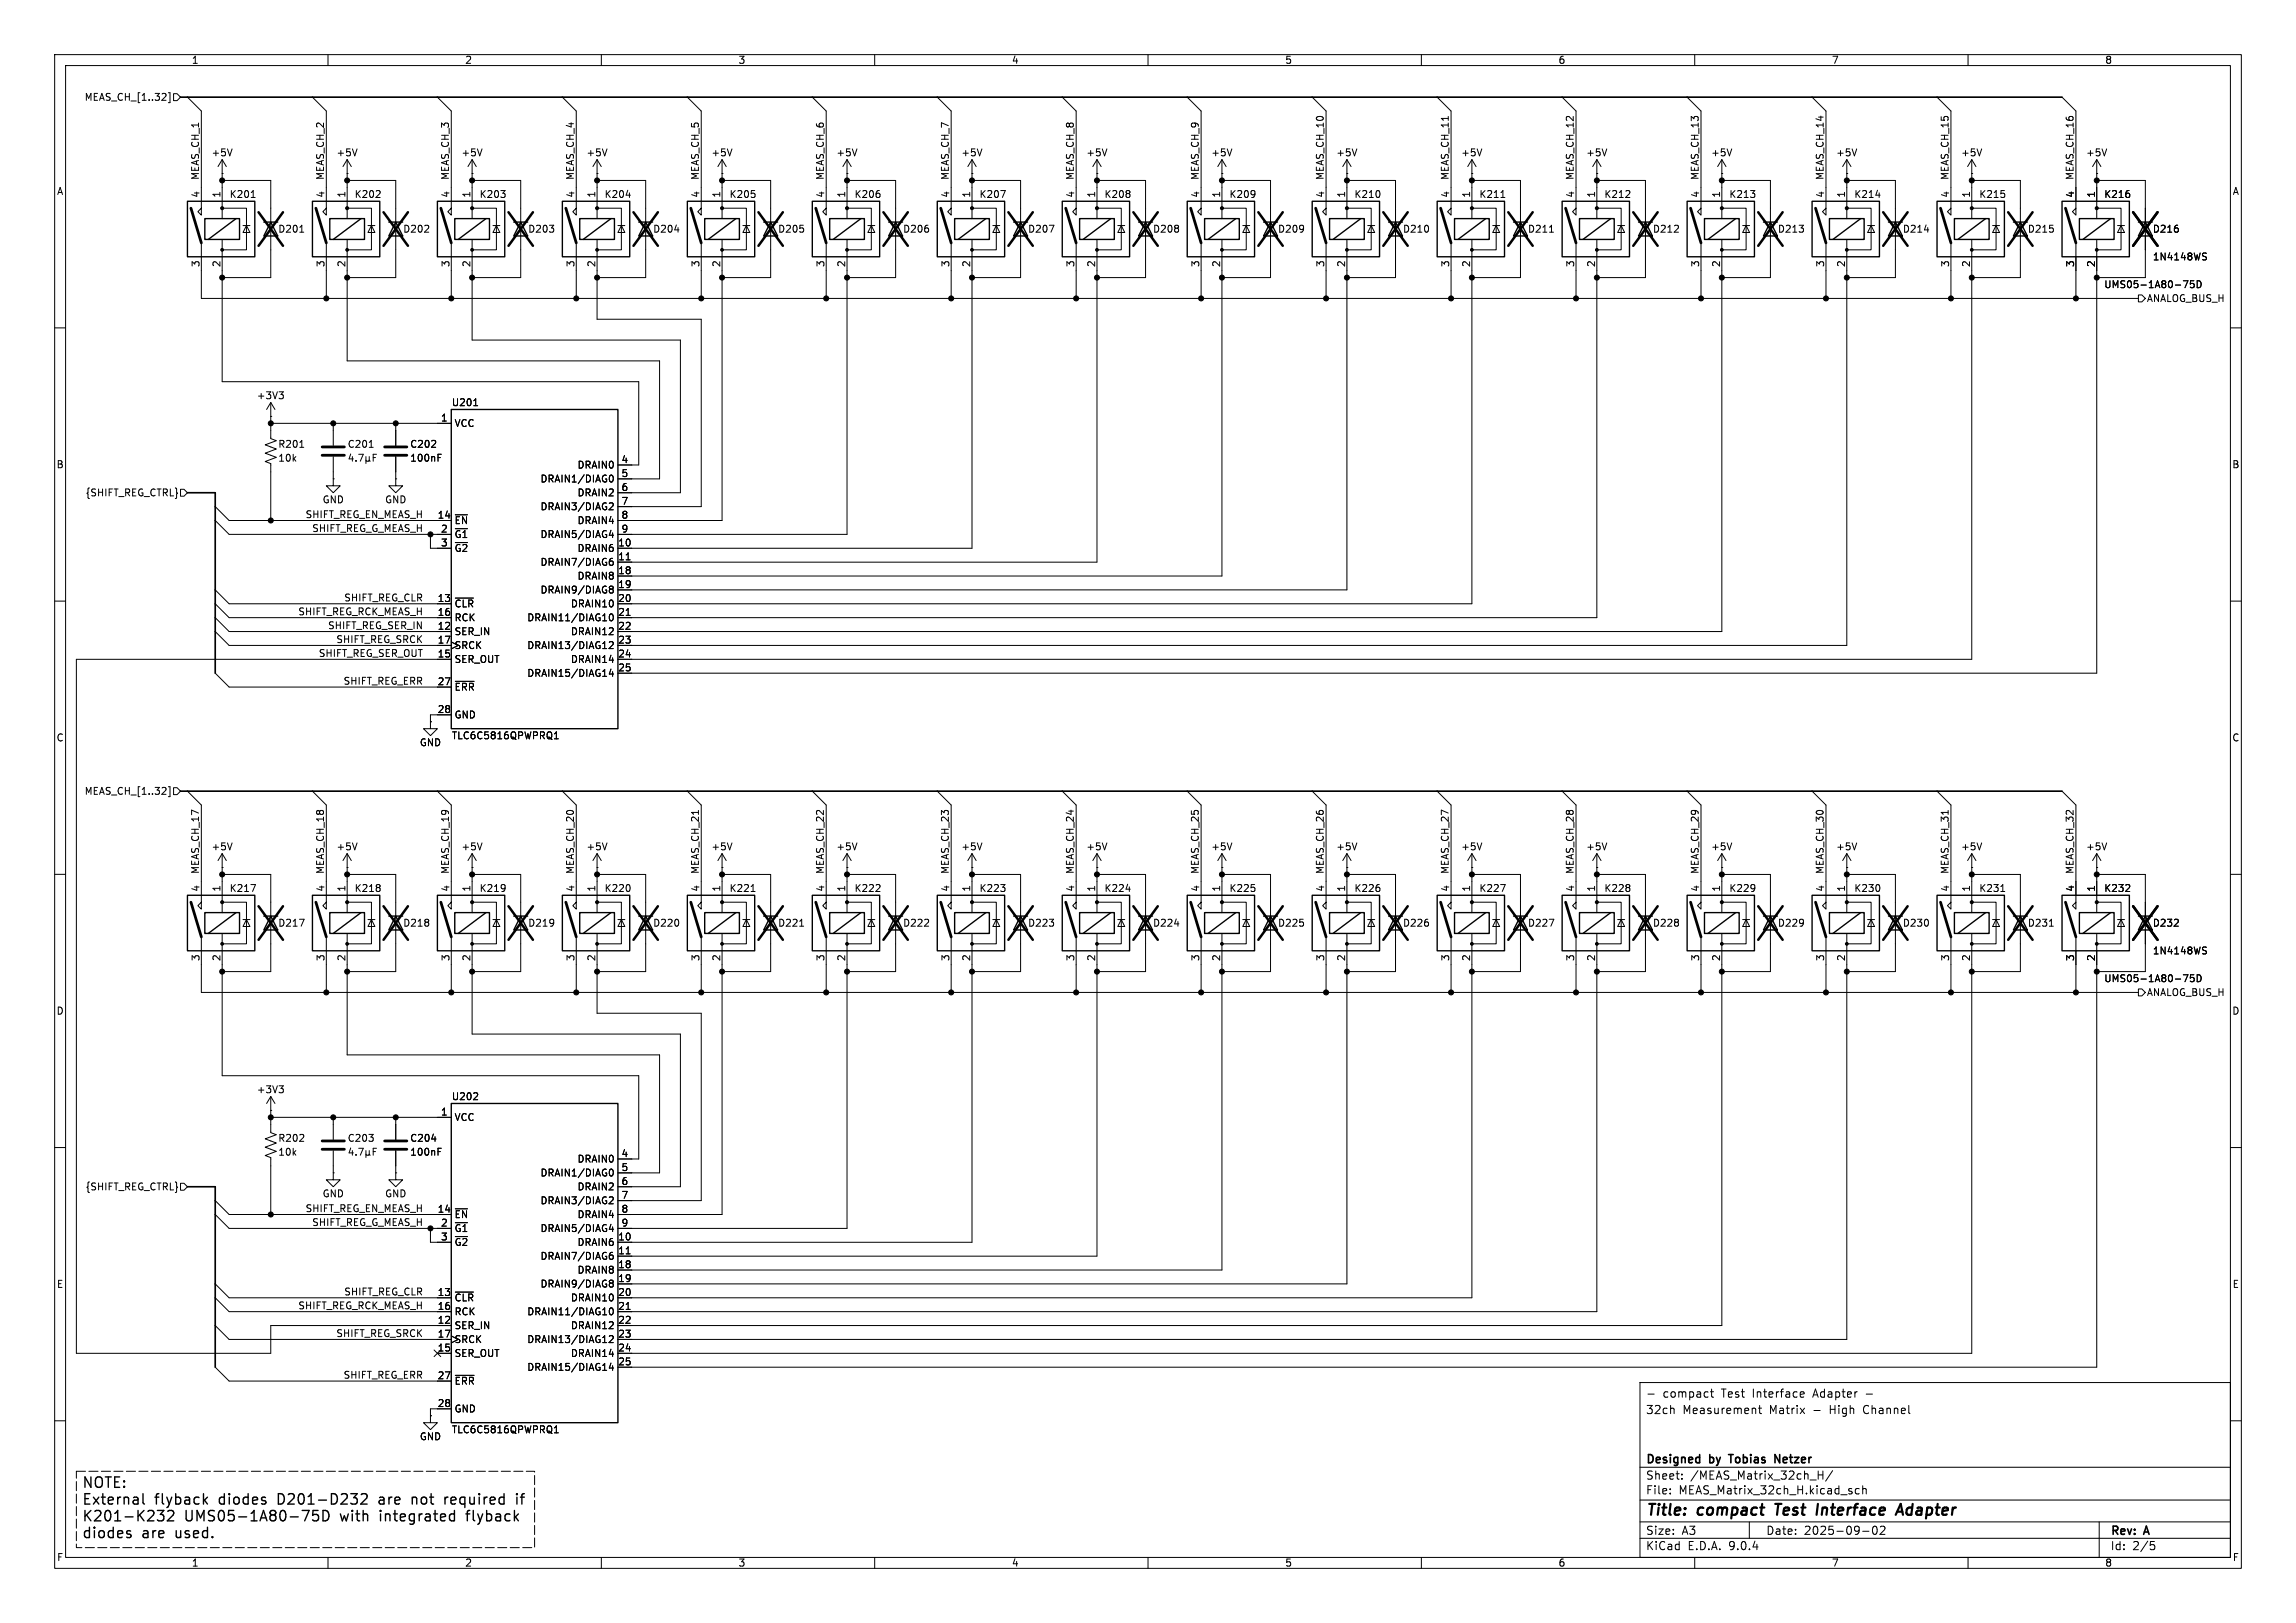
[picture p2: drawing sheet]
<svg xmlns="http://www.w3.org/2000/svg" width="420mm" height="297mm" viewBox="0 0 420 297" stroke-linecap="round" stroke-linejoin="round" font-family="sans-serif">
<defs><g id="words">
<g font-size="2.8">
<text x="301" y="277.9">Title:</text>
<text x="310.6" y="277.9">compact</text>
<text x="325.6" y="277.9">Test</text>
<text x="334" y="277.9">Interface</text>
<text x="349.5" y="277.9">Adapter</text>
</g>
<g font-size="2.7">
<text x="14.9" y="272.9">NOTE:</text>
<text x="14.9" y="275.9">External</text>
<text x="28.4" y="275.9">flyback</text>
<text x="40.4" y="275.9">diodes</text>
<text x="51.4" y="275.9">D201-D232</text>
<text x="70.3" y="275.9">are</text>
<text x="76.7" y="275.9">not</text>
<text x="83.1" y="275.9">required</text>
<text x="14.9" y="279">K201-K232</text>
<text x="33.8" y="279">UMS05-1A80-75D</text>
<text x="62.6" y="279">with</text>
<text x="70.1" y="279">integrated</text>
<text x="86.4" y="279">flyback</text>
<text x="14.9" y="282.1">diodes</text>
<text x="26" y="282.1">are</text>
<text x="32.4" y="282.1">used.</text>
</g>
<g font-size="2.1">
<text x="304.1" y="256">compact</text>
<text x="314.9" y="256">Test</text>
<text x="320.7" y="256">Interface</text>
<text x="332" y="256">Adapter</text>
<text x="341.7" y="256">-</text>
<text x="301" y="259">32ch</text>
<text x="307.8" y="259">Measurement</text>
<text x="323.7" y="259">Matrix</text>
<text x="335" y="259">High</text>
<text x="341.3" y="259">Channel</text>
<text x="301" y="268.2">Designed</text>
<text x="312.8" y="268.2">by</text>
<text x="317" y="268.2">Tobias</text>
<text x="325.9" y="268.2">Netzer</text>
<text x="301" y="273.7">File:</text>
<text x="301" y="271">Sheet:</text>
<text x="307.1" y="273.7">MEAS_Matrix_32ch_H.kicad_sch</text>
<text x="309.2" y="271">/MEAS_Matrix_32ch_H/</text>
<text x="301" y="281.1">Size:</text>
<text x="307.6" y="281.1">A3</text>
<text x="323" y="281.1">Date:</text>
<text x="330" y="281.1">2025-09-02</text>
<text x="386" y="281.3">Rev:</text>
<text x="392.4" y="281.3">A</text>
<text x="301" y="283.9">KiCad</text>
<text x="308.7" y="283.9">E.D.A.</text>
<text x="316.3" y="283.9">9.0.4</text>
<text x="386" y="283.9">Id:</text>
<text x="390.1" y="283.9">2/5</text>
</g>
<g font-size="1.8">
<text x="35" y="11.9">1</text>
<text x="85" y="11.9">2</text>
<text x="135" y="11.9">3</text>
<text x="185" y="11.9">4</text>
<text x="235" y="11.9">5</text>
<text x="285" y="11.9">6</text>
<text x="335" y="11.9">7</text>
<text x="385" y="11.9">8</text>
<text x="15.4" y="18.6">MEAS_CH_[1..32]</text>
<text x="38.6" y="28.8">+5V</text>
<text x="61.5" y="28.8">+5V</text>
<text x="84.3" y="28.8">+5V</text>
<text x="107.2" y="28.8">+5V</text>
<text x="130" y="28.8">+5V</text>
<text x="152.9" y="28.8">+5V</text>
<text x="175.8" y="28.8">+5V</text>
<text x="198.6" y="28.8">+5V</text>
<text x="221.5" y="28.8">+5V</text>
<text x="244.3" y="28.8">+5V</text>
<text x="267.2" y="28.8">+5V</text>
<text x="290.1" y="28.8">+5V</text>
<text x="312.9" y="28.8">+5V</text>
<text x="335.8" y="28.8">+5V</text>
<text x="358.6" y="28.8">+5V</text>
<text x="381.5" y="28.8">+5V</text>
<text x="10.3" y="35.9">A</text>
<text x="36.5" y="33" transform="rotate(-90 36.5 33)">MEAS_CH_1</text>
<text x="59.3" y="33" transform="rotate(-90 59.3 33)">MEAS_CH_2</text>
<text x="82.2" y="33" transform="rotate(-90 82.2 33)">MEAS_CH_3</text>
<text x="105.1" y="33" transform="rotate(-90 105.1 33)">MEAS_CH_4</text>
<text x="127.9" y="33" transform="rotate(-90 127.9 33)">MEAS_CH_5</text>
<text x="150.8" y="33" transform="rotate(-90 150.8 33)">MEAS_CH_6</text>
<text x="173.6" y="33" transform="rotate(-90 173.6 33)">MEAS_CH_7</text>
<text x="196.5" y="33" transform="rotate(-90 196.5 33)">MEAS_CH_8</text>
<text x="219.4" y="33" transform="rotate(-90 219.4 33)">MEAS_CH_9</text>
<text x="242.2" y="33" transform="rotate(-90 242.2 33)">MEAS_CH_10</text>
<text x="265.1" y="33" transform="rotate(-90 265.1 33)">MEAS_CH_11</text>
<text x="287.9" y="33" transform="rotate(-90 287.9 33)">MEAS_CH_12</text>
<text x="310.8" y="33" transform="rotate(-90 310.8 33)">MEAS_CH_13</text>
<text x="333.7" y="33" transform="rotate(-90 333.7 33)">MEAS_CH_14</text>
<text x="356.5" y="33" transform="rotate(-90 356.5 33)">MEAS_CH_15</text>
<text x="379.4" y="33" transform="rotate(-90 379.4 33)">MEAS_CH_16</text>
<text x="408.3" y="35.9">A</text>
<text x="36.6" y="36.3" transform="rotate(-90 36.6 36.3)">4</text>
<text x="40.4" y="36.3" transform="rotate(-90 40.4 36.3)">1</text>
<text x="41.9" y="36.4">K201</text>
<text x="59.4" y="36.3" transform="rotate(-90 59.4 36.3)">4</text>
<text x="63.2" y="36.3" transform="rotate(-90 63.2 36.3)">1</text>
<text x="64.8" y="36.4">K202</text>
<text x="82.3" y="36.3" transform="rotate(-90 82.3 36.3)">4</text>
<text x="86.1" y="36.3" transform="rotate(-90 86.1 36.3)">1</text>
<text x="87.6" y="36.4">K203</text>
<text x="105.2" y="36.3" transform="rotate(-90 105.2 36.3)">4</text>
<text x="109" y="36.3" transform="rotate(-90 109 36.3)">1</text>
<text x="110.5" y="36.4">K204</text>
<text x="128" y="36.3" transform="rotate(-90 128 36.3)">4</text>
<text x="131.8" y="36.3" transform="rotate(-90 131.8 36.3)">1</text>
<text x="133.4" y="36.4">K205</text>
<text x="150.9" y="36.3" transform="rotate(-90 150.9 36.3)">4</text>
<text x="154.7" y="36.3" transform="rotate(-90 154.7 36.3)">1</text>
<text x="156.2" y="36.4">K206</text>
<text x="173.7" y="36.3" transform="rotate(-90 173.7 36.3)">4</text>
<text x="177.5" y="36.3" transform="rotate(-90 177.5 36.3)">1</text>
<text x="179.1" y="36.4">K207</text>
<text x="196.6" y="36.3" transform="rotate(-90 196.6 36.3)">4</text>
<text x="200.4" y="36.3" transform="rotate(-90 200.4 36.3)">1</text>
<text x="201.9" y="36.4">K208</text>
<text x="219.5" y="36.3" transform="rotate(-90 219.5 36.3)">4</text>
<text x="223.3" y="36.3" transform="rotate(-90 223.3 36.3)">1</text>
<text x="224.8" y="36.4">K209</text>
<text x="242.3" y="36.3" transform="rotate(-90 242.3 36.3)">4</text>
<text x="246.1" y="36.3" transform="rotate(-90 246.1 36.3)">1</text>
<text x="247.7" y="36.4">K210</text>
<text x="265.2" y="36.3" transform="rotate(-90 265.2 36.3)">4</text>
<text x="269" y="36.3" transform="rotate(-90 269 36.3)">1</text>
<text x="270.5" y="36.4">K211</text>
<text x="288" y="36.3" transform="rotate(-90 288 36.3)">4</text>
<text x="291.8" y="36.3" transform="rotate(-90 291.8 36.3)">1</text>
<text x="293.4" y="36.4">K212</text>
<text x="310.9" y="36.3" transform="rotate(-90 310.9 36.3)">4</text>
<text x="314.7" y="36.3" transform="rotate(-90 314.7 36.3)">1</text>
<text x="316.2" y="36.4">K213</text>
<text x="333.8" y="36.3" transform="rotate(-90 333.8 36.3)">4</text>
<text x="337.6" y="36.3" transform="rotate(-90 337.6 36.3)">1</text>
<text x="339.1" y="36.4">K214</text>
<text x="356.6" y="36.3" transform="rotate(-90 356.6 36.3)">4</text>
<text x="360.4" y="36.3" transform="rotate(-90 360.4 36.3)">1</text>
<text x="362" y="36.4">K215</text>
<text x="379.5" y="36.3" transform="rotate(-90 379.5 36.3)">4</text>
<text x="383.3" y="36.3" transform="rotate(-90 383.3 36.3)">1</text>
<text x="384.8" y="36.4">K216</text>
<text x="50.8" y="42.8">D201</text>
<text x="73.7" y="42.8">D202</text>
<text x="96.5" y="42.8">D203</text>
<text x="119.4" y="42.8">D204</text>
<text x="142.2" y="42.8">D205</text>
<text x="165.1" y="42.8">D206</text>
<text x="188" y="42.8">D207</text>
<text x="210.8" y="42.8">D208</text>
<text x="233.7" y="42.8">D209</text>
<text x="256.5" y="42.8">D210</text>
<text x="279.4" y="42.8">D211</text>
<text x="302.3" y="42.8">D212</text>
<text x="325.1" y="42.8">D213</text>
<text x="348" y="42.8">D214</text>
<text x="370.8" y="42.8">D215</text>
<text x="393.7" y="42.8">D216</text>
<text x="393.7" y="47.9">1N4148WS</text>
<text x="36.6" y="49" transform="rotate(-90 36.6 49)">3</text>
<text x="40.4" y="49" transform="rotate(-90 40.4 49)">2</text>
<text x="59.4" y="49" transform="rotate(-90 59.4 49)">3</text>
<text x="63.2" y="49" transform="rotate(-90 63.2 49)">2</text>
<text x="82.3" y="49" transform="rotate(-90 82.3 49)">3</text>
<text x="86.1" y="49" transform="rotate(-90 86.1 49)">2</text>
<text x="105.2" y="49" transform="rotate(-90 105.2 49)">3</text>
<text x="109" y="49" transform="rotate(-90 109 49)">2</text>
<text x="128" y="49" transform="rotate(-90 128 49)">3</text>
<text x="131.8" y="49" transform="rotate(-90 131.8 49)">2</text>
<text x="150.9" y="49" transform="rotate(-90 150.9 49)">3</text>
<text x="154.7" y="49" transform="rotate(-90 154.7 49)">2</text>
<text x="173.7" y="49" transform="rotate(-90 173.7 49)">3</text>
<text x="177.5" y="49" transform="rotate(-90 177.5 49)">2</text>
<text x="196.6" y="49" transform="rotate(-90 196.6 49)">3</text>
<text x="200.4" y="49" transform="rotate(-90 200.4 49)">2</text>
<text x="219.5" y="49" transform="rotate(-90 219.5 49)">3</text>
<text x="223.3" y="49" transform="rotate(-90 223.3 49)">2</text>
<text x="242.3" y="49" transform="rotate(-90 242.3 49)">3</text>
<text x="246.1" y="49" transform="rotate(-90 246.1 49)">2</text>
<text x="265.2" y="49" transform="rotate(-90 265.2 49)">3</text>
<text x="269" y="49" transform="rotate(-90 269 49)">2</text>
<text x="288" y="49" transform="rotate(-90 288 49)">3</text>
<text x="291.8" y="49" transform="rotate(-90 291.8 49)">2</text>
<text x="310.9" y="49" transform="rotate(-90 310.9 49)">3</text>
<text x="314.7" y="49" transform="rotate(-90 314.7 49)">2</text>
<text x="333.8" y="49" transform="rotate(-90 333.8 49)">3</text>
<text x="337.6" y="49" transform="rotate(-90 337.6 49)">2</text>
<text x="356.6" y="49" transform="rotate(-90 356.6 49)">3</text>
<text x="360.4" y="49" transform="rotate(-90 360.4 49)">2</text>
<text x="379.5" y="49" transform="rotate(-90 379.5 49)">3</text>
<text x="383.3" y="49" transform="rotate(-90 383.3 49)">2</text>
<text x="384.8" y="52.9">UMS05-1A80-75D</text>
<text x="392.6" y="55.5">ANALOG_BUS_H</text>
<text x="46.9" y="73.3">+3V3</text>
<text x="80.6" y="77.2">1</text>
<text x="82.6" y="74.5">U201</text>
<text x="50.8" y="82.1">R201</text>
<text x="63.5" y="82.1">C201</text>
<text x="74.9" y="82.1">C202</text>
<text x="83.1" y="78.3">VCC</text>
<text x="10.3" y="85.9">B</text>
<text x="50.8" y="84.7">10k</text>
<text x="74.9" y="84.7">100nF</text>
<text x="98.8" y="88.5">DRAIN1/DIAG0</text>
<text x="105.5" y="86">DRAIN0</text>
<text x="113.6" y="84.8">4</text>
<text x="113.6" y="87.4">5</text>
<text x="113.6" y="89.9">6</text>
<text x="408.2" y="85.9">B</text>
<text x="15.6" y="91">{SHIFT_REG_CTRL}</text>
<text x="55.8" y="94.9">SHIFT_REG_EN_MEAS_H</text>
<text x="58.9" y="92.3">GND</text>
<text x="70.4" y="92.3">GND</text>
<text x="80" y="95">14</text>
<text x="98.8" y="93.6">DRAIN3/DIAG2</text>
<text x="105.5" y="91">DRAIN2</text>
<text x="113.6" y="92.5">7</text>
<text x="113.6" y="95">8</text>
<text x="57" y="97.4">SHIFT_REG_G_MEAS_H</text>
<text x="80.6" y="97.5">2</text>
<text x="80.6" y="100.1">3</text>
<text x="83.1" y="96.1">~{EN}</text>
<text x="83.1" y="98.7">~{G1}</text>
<text x="83.1" y="101.2">~{G2}</text>
<text x="98.8" y="98.7">DRAIN5/DIAG4</text>
<text x="105.5" y="96.1">DRAIN4</text>
<text x="105.5" y="101.2">DRAIN6</text>
<text x="113" y="100.1">10</text>
<text x="113.6" y="97.5">9</text>
<text x="98.8" y="103.7">DRAIN7/DIAG6</text>
<text x="105.5" y="106.3">DRAIN8</text>
<text x="113" y="102.6">11</text>
<text x="113" y="105.2">18</text>
<text x="113" y="107.7">19</text>
<text x="54.5" y="112.7">SHIFT_REG_RCK_MEAS_H</text>
<text x="62.9" y="110.1">SHIFT_REG_CLR</text>
<text x="80" y="110.2">13</text>
<text x="80" y="112.8">16</text>
<text x="83.1" y="111.4">~{CLR}</text>
<text x="83.1" y="113.9">RCK</text>
<text x="96.4" y="113.9">DRAIN11/DIAG10</text>
<text x="98.8" y="108.8">DRAIN9/DIAG8</text>
<text x="104.3" y="111.4">DRAIN10</text>
<text x="113" y="110.2">20</text>
<text x="113" y="112.8">21</text>
<text x="59.9" y="115.2">SHIFT_REG_SER_IN</text>
<text x="61.4" y="117.8">SHIFT_REG_SRCK</text>
<text x="80" y="115.3">12</text>
<text x="80" y="117.9">17</text>
<text x="83.1" y="116.4">SER_IN</text>
<text x="83.1" y="119">SRCK</text>
<text x="96.4" y="119">DRAIN13/DIAG12</text>
<text x="104.3" y="116.4">DRAIN12</text>
<text x="113" y="115.3">22</text>
<text x="113" y="117.9">23</text>
<text x="58.2" y="120.3">SHIFT_REG_SER_OUT</text>
<text x="62.8" y="125.4">SHIFT_REG_ERR</text>
<text x="80" y="120.4">15</text>
<text x="80" y="125.5">27</text>
<text x="83.1" y="121.5">SER_OUT</text>
<text x="96.4" y="124.1">DRAIN15/DIAG14</text>
<text x="104.3" y="121.5">DRAIN14</text>
<text x="113" y="120.4">24</text>
<text x="113" y="122.9">25</text>
<text x="80" y="130.6">28</text>
<text x="83.1" y="126.6">~{ERR}</text>
<text x="83.1" y="131.7">GND</text>
<text x="10.3" y="135.9">C</text>
<text x="76.7" y="136.8">GND</text>
<text x="82.6" y="135.5">TLC6C5816QPWPRQ1</text>
<text x="408.2" y="135.9">C</text>
<text x="15.4" y="145.6">MEAS_CH_[1..32]</text>
<text x="38.6" y="155.8">+5V</text>
<text x="61.5" y="155.8">+5V</text>
<text x="84.3" y="155.8">+5V</text>
<text x="107.2" y="155.8">+5V</text>
<text x="130" y="155.8">+5V</text>
<text x="152.9" y="155.8">+5V</text>
<text x="175.8" y="155.8">+5V</text>
<text x="198.6" y="155.8">+5V</text>
<text x="221.5" y="155.8">+5V</text>
<text x="244.3" y="155.8">+5V</text>
<text x="267.2" y="155.8">+5V</text>
<text x="290.1" y="155.8">+5V</text>
<text x="312.9" y="155.8">+5V</text>
<text x="335.8" y="155.8">+5V</text>
<text x="358.6" y="155.8">+5V</text>
<text x="381.5" y="155.8">+5V</text>
<text x="36.5" y="160" transform="rotate(-90 36.5 160)">MEAS_CH_17</text>
<text x="59.3" y="160" transform="rotate(-90 59.3 160)">MEAS_CH_18</text>
<text x="82.2" y="160" transform="rotate(-90 82.2 160)">MEAS_CH_19</text>
<text x="105.1" y="160" transform="rotate(-90 105.1 160)">MEAS_CH_20</text>
<text x="127.9" y="160" transform="rotate(-90 127.9 160)">MEAS_CH_21</text>
<text x="150.8" y="160" transform="rotate(-90 150.8 160)">MEAS_CH_22</text>
<text x="173.6" y="160" transform="rotate(-90 173.6 160)">MEAS_CH_23</text>
<text x="196.5" y="160" transform="rotate(-90 196.5 160)">MEAS_CH_24</text>
<text x="219.4" y="160" transform="rotate(-90 219.4 160)">MEAS_CH_25</text>
<text x="242.2" y="160" transform="rotate(-90 242.2 160)">MEAS_CH_26</text>
<text x="265.1" y="160" transform="rotate(-90 265.1 160)">MEAS_CH_27</text>
<text x="287.9" y="160" transform="rotate(-90 287.9 160)">MEAS_CH_28</text>
<text x="310.8" y="160" transform="rotate(-90 310.8 160)">MEAS_CH_29</text>
<text x="333.7" y="160" transform="rotate(-90 333.7 160)">MEAS_CH_30</text>
<text x="356.5" y="160" transform="rotate(-90 356.5 160)">MEAS_CH_31</text>
<text x="379.4" y="160" transform="rotate(-90 379.4 160)">MEAS_CH_32</text>
<text x="36.6" y="163.3" transform="rotate(-90 36.6 163.3)">4</text>
<text x="40.4" y="163.3" transform="rotate(-90 40.4 163.3)">1</text>
<text x="41.9" y="163.4">K217</text>
<text x="59.4" y="163.3" transform="rotate(-90 59.4 163.3)">4</text>
<text x="63.2" y="163.3" transform="rotate(-90 63.2 163.3)">1</text>
<text x="64.8" y="163.4">K218</text>
<text x="82.3" y="163.3" transform="rotate(-90 82.3 163.3)">4</text>
<text x="86.1" y="163.3" transform="rotate(-90 86.1 163.3)">1</text>
<text x="87.6" y="163.4">K219</text>
<text x="105.2" y="163.3" transform="rotate(-90 105.2 163.3)">4</text>
<text x="109" y="163.3" transform="rotate(-90 109 163.3)">1</text>
<text x="110.5" y="163.4">K220</text>
<text x="128" y="163.3" transform="rotate(-90 128 163.3)">4</text>
<text x="131.8" y="163.3" transform="rotate(-90 131.8 163.3)">1</text>
<text x="133.4" y="163.4">K221</text>
<text x="150.9" y="163.3" transform="rotate(-90 150.9 163.3)">4</text>
<text x="154.7" y="163.3" transform="rotate(-90 154.7 163.3)">1</text>
<text x="156.2" y="163.4">K222</text>
<text x="173.7" y="163.3" transform="rotate(-90 173.7 163.3)">4</text>
<text x="177.5" y="163.3" transform="rotate(-90 177.5 163.3)">1</text>
<text x="179.1" y="163.4">K223</text>
<text x="196.6" y="163.3" transform="rotate(-90 196.6 163.3)">4</text>
<text x="200.4" y="163.3" transform="rotate(-90 200.4 163.3)">1</text>
<text x="201.9" y="163.4">K224</text>
<text x="219.5" y="163.3" transform="rotate(-90 219.5 163.3)">4</text>
<text x="223.3" y="163.3" transform="rotate(-90 223.3 163.3)">1</text>
<text x="224.8" y="163.4">K225</text>
<text x="242.3" y="163.3" transform="rotate(-90 242.3 163.3)">4</text>
<text x="246.1" y="163.3" transform="rotate(-90 246.1 163.3)">1</text>
<text x="247.7" y="163.4">K226</text>
<text x="265.2" y="163.3" transform="rotate(-90 265.2 163.3)">4</text>
<text x="269" y="163.3" transform="rotate(-90 269 163.3)">1</text>
<text x="270.5" y="163.4">K227</text>
<text x="288" y="163.3" transform="rotate(-90 288 163.3)">4</text>
<text x="291.8" y="163.3" transform="rotate(-90 291.8 163.3)">1</text>
<text x="293.4" y="163.4">K228</text>
<text x="310.9" y="163.3" transform="rotate(-90 310.9 163.3)">4</text>
<text x="314.7" y="163.3" transform="rotate(-90 314.7 163.3)">1</text>
<text x="316.2" y="163.4">K229</text>
<text x="333.8" y="163.3" transform="rotate(-90 333.8 163.3)">4</text>
<text x="337.6" y="163.3" transform="rotate(-90 337.6 163.3)">1</text>
<text x="339.1" y="163.4">K230</text>
<text x="356.6" y="163.3" transform="rotate(-90 356.6 163.3)">4</text>
<text x="360.4" y="163.3" transform="rotate(-90 360.4 163.3)">1</text>
<text x="362" y="163.4">K231</text>
<text x="379.5" y="163.3" transform="rotate(-90 379.5 163.3)">4</text>
<text x="383.3" y="163.3" transform="rotate(-90 383.3 163.3)">1</text>
<text x="384.8" y="163.4">K232</text>
<text x="50.8" y="169.8">D217</text>
<text x="73.7" y="169.8">D218</text>
<text x="96.5" y="169.8">D219</text>
<text x="119.4" y="169.8">D220</text>
<text x="142.2" y="169.8">D221</text>
<text x="165.1" y="169.8">D222</text>
<text x="188" y="169.8">D223</text>
<text x="210.8" y="169.8">D224</text>
<text x="233.7" y="169.8">D225</text>
<text x="256.5" y="169.8">D226</text>
<text x="279.4" y="169.8">D227</text>
<text x="302.3" y="169.8">D228</text>
<text x="325.1" y="169.8">D229</text>
<text x="348" y="169.8">D230</text>
<text x="370.8" y="169.8">D231</text>
<text x="393.7" y="169.8">D232</text>
<text x="36.6" y="176" transform="rotate(-90 36.6 176)">3</text>
<text x="40.4" y="176" transform="rotate(-90 40.4 176)">2</text>
<text x="59.4" y="176" transform="rotate(-90 59.4 176)">3</text>
<text x="63.2" y="176" transform="rotate(-90 63.2 176)">2</text>
<text x="82.3" y="176" transform="rotate(-90 82.3 176)">3</text>
<text x="86.1" y="176" transform="rotate(-90 86.1 176)">2</text>
<text x="105.2" y="176" transform="rotate(-90 105.2 176)">3</text>
<text x="109" y="176" transform="rotate(-90 109 176)">2</text>
<text x="128" y="176" transform="rotate(-90 128 176)">3</text>
<text x="131.8" y="176" transform="rotate(-90 131.8 176)">2</text>
<text x="150.9" y="176" transform="rotate(-90 150.9 176)">3</text>
<text x="154.7" y="176" transform="rotate(-90 154.7 176)">2</text>
<text x="173.7" y="176" transform="rotate(-90 173.7 176)">3</text>
<text x="177.5" y="176" transform="rotate(-90 177.5 176)">2</text>
<text x="196.6" y="176" transform="rotate(-90 196.6 176)">3</text>
<text x="200.4" y="176" transform="rotate(-90 200.4 176)">2</text>
<text x="219.5" y="176" transform="rotate(-90 219.5 176)">3</text>
<text x="223.3" y="176" transform="rotate(-90 223.3 176)">2</text>
<text x="242.3" y="176" transform="rotate(-90 242.3 176)">3</text>
<text x="246.1" y="176" transform="rotate(-90 246.1 176)">2</text>
<text x="265.2" y="176" transform="rotate(-90 265.2 176)">3</text>
<text x="269" y="176" transform="rotate(-90 269 176)">2</text>
<text x="288" y="176" transform="rotate(-90 288 176)">3</text>
<text x="291.8" y="176" transform="rotate(-90 291.8 176)">2</text>
<text x="310.9" y="176" transform="rotate(-90 310.9 176)">3</text>
<text x="314.7" y="176" transform="rotate(-90 314.7 176)">2</text>
<text x="333.8" y="176" transform="rotate(-90 333.8 176)">3</text>
<text x="337.6" y="176" transform="rotate(-90 337.6 176)">2</text>
<text x="356.6" y="176" transform="rotate(-90 356.6 176)">3</text>
<text x="360.4" y="176" transform="rotate(-90 360.4 176)">2</text>
<text x="379.5" y="176" transform="rotate(-90 379.5 176)">3</text>
<text x="383.3" y="176" transform="rotate(-90 383.3 176)">2</text>
<text x="384.8" y="179.9">UMS05-1A80-75D</text>
<text x="393.7" y="174.9">1N4148WS</text>
<text x="10.3" y="185.9">D</text>
<text x="392.6" y="182.5">ANALOG_BUS_H</text>
<text x="408.2" y="185.9">D</text>
<text x="46.9" y="200.3">+3V3</text>
<text x="82.6" y="201.5">U202</text>
<text x="50.8" y="209.1">R202</text>
<text x="63.5" y="209.1">C203</text>
<text x="74.9" y="209.1">C204</text>
<text x="80.6" y="204.2">1</text>
<text x="83.1" y="205.3">VCC</text>
<text x="50.8" y="211.7">10k</text>
<text x="74.9" y="211.7">100nF</text>
<text x="98.8" y="215.5">DRAIN1/DIAG0</text>
<text x="105.5" y="213">DRAIN0</text>
<text x="113.6" y="211.8">4</text>
<text x="113.6" y="214.4">5</text>
<text x="15.6" y="218">{SHIFT_REG_CTRL}</text>
<text x="55.8" y="221.9">SHIFT_REG_EN_MEAS_H</text>
<text x="58.9" y="219.3">GND</text>
<text x="70.4" y="219.3">GND</text>
<text x="80" y="222">14</text>
<text x="98.8" y="220.6">DRAIN3/DIAG2</text>
<text x="105.5" y="218">DRAIN2</text>
<text x="113.6" y="216.9">6</text>
<text x="113.6" y="219.5">7</text>
<text x="113.6" y="222">8</text>
<text x="57" y="224.4">SHIFT_REG_G_MEAS_H</text>
<text x="80.6" y="224.5">2</text>
<text x="80.6" y="227.1">3</text>
<text x="83.1" y="223.1">~{EN}</text>
<text x="83.1" y="225.7">~{G1}</text>
<text x="98.8" y="225.7">DRAIN5/DIAG4</text>
<text x="105.5" y="223.1">DRAIN4</text>
<text x="113" y="227.1">10</text>
<text x="113.6" y="224.5">9</text>
<text x="83.1" y="228.2">~{G2}</text>
<text x="98.8" y="230.7">DRAIN7/DIAG6</text>
<text x="105.5" y="228.2">DRAIN6</text>
<text x="105.5" y="233.3">DRAIN8</text>
<text x="113" y="229.6">11</text>
<text x="113" y="232.2">18</text>
<text x="10.3" y="235.9">E</text>
<text x="54.5" y="239.7">SHIFT_REG_RCK_MEAS_H</text>
<text x="62.9" y="237.1">SHIFT_REG_CLR</text>
<text x="80" y="237.2">13</text>
<text x="80" y="239.8">16</text>
<text x="83.1" y="238.4">~{CLR}</text>
<text x="98.8" y="235.8">DRAIN9/DIAG8</text>
<text x="104.3" y="238.4">DRAIN10</text>
<text x="113" y="234.7">19</text>
<text x="113" y="237.2">20</text>
<text x="113" y="239.8">21</text>
<text x="408.3" y="235.9">E</text>
<text x="61.4" y="244.8">SHIFT_REG_SRCK</text>
<text x="80" y="242.3">12</text>
<text x="80" y="244.9">17</text>
<text x="83.1" y="240.9">RCK</text>
<text x="83.1" y="243.4">SER_IN</text>
<text x="83.1" y="246">SRCK</text>
<text x="96.4" y="240.9">DRAIN11/DIAG10</text>
<text x="96.4" y="246">DRAIN13/DIAG12</text>
<text x="104.3" y="243.4">DRAIN12</text>
<text x="113" y="242.3">22</text>
<text x="113" y="244.9">23</text>
<text x="80" y="247.4">15</text>
<text x="83.1" y="248.5">SER_OUT</text>
<text x="96.4" y="251.1">DRAIN15/DIAG14</text>
<text x="104.3" y="248.5">DRAIN14</text>
<text x="113" y="247.4">24</text>
<text x="113" y="249.9">25</text>
<text x="62.8" y="252.4">SHIFT_REG_ERR</text>
<text x="80" y="252.5">27</text>
<text x="80" y="257.6">28</text>
<text x="83.1" y="253.6">~{ERR}</text>
<text x="76.7" y="263.8">GND</text>
<text x="82.6" y="262.5">TLC6C5816QPWPRQ1</text>
<text x="83.1" y="258.7">GND</text>
<text x="10.3" y="285.9">F</text>
<text x="35" y="286.9">1</text>
<text x="85" y="286.9">2</text>
<text x="135" y="286.9">3</text>
<text x="185" y="286.9">4</text>
<text x="235" y="286.9">5</text>
<text x="285" y="286.9">6</text>
<text x="335" y="286.9">7</text>
<text x="385" y="286.9">8</text>
<text x="408.3" y="285.9">F</text>
</g>
</g></defs>
<g fill="none" stroke="#000" stroke-width=".18">
<path d="M10 10h400v277h-400zM12 12h396v273h-396zM29.6 18.4h.8M30.3 17.2v.4M30.8 17h.3v1.8h-.3M31.7 17.1h.7l.6 .7-.6 .6h-.7zM34.3 17.8l2.5 2.5v19.1l-.6-.7 .6-.6M57.1 17.8l2.6 2.5v19.1l-.6-.7 .6-.6M60 10v2M80 17.8l2.5 2.5v19.1l-.6-.7 .6-.6M102.9 17.8l2.5 2.5v19.1l-.6-.7 .6-.6M110 10v2"/>
<path d="M125.7 17.8l2.6 2.5v19.1l-.7-.7 .7-.6M148.6 17.8l2.5 2.5v19.1l-.6-.7 .6-.6M160 10v2M171.4 17.8l2.6 2.5v19.1l-.6-.7 .6-.6M194.3 17.8l2.5 2.5v19.1l-.6-.7 .6-.6M210 10v2M217.2 17.8l2.5 2.5v19.1l-.6-.7 .6-.6M240 17.8l2.6 2.5v19.1l-.7-.7 .7-.6M260 10v2M262.9 17.8l2.5 2.5v19.1l-.6-.7 .6-.6M285.7 17.8l2.6 2.5v19.1l-.6-.7 .6-.6M308.6 17.8l2.5 2.5v19.1l-.6-.7 .6-.6"/>
<path d="M310 10v2M331.5 17.8l2.5 2.5v19.1l-.6-.7 .6-.6M354.3 17.8l2.6 2.5v19.1l-.7-.7 .7-.6M360 10v2M377.2 17.8l2.5 2.5v19.1l-.6-.7 .6-.6M40.6 31.8h.1M40.6 38.1h4.5v7.6h-4.5M40.6 29.2v10.8M40.6 33h8.9v17.8h-8.9M40.6 29.2l-.7 1.3M40.6 29.2l.8 1.3M42.5 27.2l-.5 1.3"/>
<path d="M46 36.1h.7M63.5 31.8h.1M63.5 38.1h4.4v7.6h-4.4M63.5 33h8.9v17.8h-8.9M63.5 29.2v10.8M63.5 29.2l-.8 1.3M63.5 29.2l.8 1.3M65.3 27.2l-.4 1.3M69.4 34.9l.1 .2v.3l-.7 .7h.7M86.4 38.1h4.4v7.6h-4.4M86.4 31.8h.1M86.4 29.2v10.8"/>
<path d="M86.4 33h8.8v17.8h-8.8M86.4 29.2l-.8 1.3M86.4 29.2l.7 1.3M88.2 27.2l-.4 1.3M91.6 34.9h.8l-.4 .5M92.3 35.4l.1 .2-.1 .5M109.2 31.8h.1M109.2 38.1h4.5v7.6h-4.5M109.2 29.2v10.8M109.2 33h8.9v17.8h-8.9M109.2 29.2l-.7 1.3M109.2 29.2l.8 1.3"/>
<path d="M111 27.2l-.4 1.3M114.5 35.7h.8M132.1 31.8h.1M132.1 38.1h4.4v7.6h-4.4M132.1 29.2l-.8 1.3M132.1 29.2l.7 1.3M132.1 29.2v10.8M132.1 33h8.9v17.8h-8.9M133.9 27.2l-.4 1.3M137.5 34.9h.6M138 35.4l.1 .2-.1 .5M154.9 31.8h.1"/>
<path d="M154.9 38.1h4.5v7.6h-4.5M154.9 29.2v10.8M154.9 33h8.9v17.8h-8.9M154.9 29.2l-.7 1.3M154.9 29.2l.8 1.3M156.8 27.2l-.5 1.3M160.9 35.4l.1 .2-.1 .5M177.8 38.1h4.4v7.6h-4.4M177.8 31.8h.1M177.8 29.2v10.8M177.8 33h8.9v17.8h-8.9M177.8 29.2l-.8 1.3"/>
<path d="M177.8 29.2l.8 1.3M179.6 27.2l-.4 1.3M183.1 34.9h.8l-.5 1.2M200.7 31.8h.1M200.7 38.1h4.4v7.6h-4.4M200.7 29.2v10.8M200.7 29.2l-.8 1.3M200.7 29.2l.7 1.3M200.7 33h8.8v17.8h-8.8M202.5 27.2l-.4 1.3M206.6 34.9l.1 .2-.1 .3M206.6 35.5l.1 .2-.1 .4"/>
<path d="M223.5 38.1h4.5v7.6h-4.5M223.5 31.8h.1M223.5 29.2v10.8M223.5 33h8.9v17.8h-8.9M223.5 29.2l-.7 1.3M223.5 29.2l.8 1.3M225.3 27.2l-.4 1.3M229.4 34.9l.2 .7-.2 .4M229.6 35.4l-.2 .2M246.4 38.1h4.4v7.6h-4.4M246.4 31.8h.1M246.4 33h8.9v17.8h-8.9"/>
<path d="M246.4 29.2v10.8M246.4 29.2l-.8 1.3M246.4 29.2l.7 1.3M248.2 27.2l-.4 1.3M252.3 35l.1 .4-.1 .6M269.2 38.1h4.5v7.6h-4.5M269.2 31.8h.1M269.2 29.2v10.8M269.2 33h8.9v17.8h-8.9M269.2 29.2l-.7 1.3M269.2 29.2l.8 1.3M271.1 27.2l-.5 1.3"/>
<path d="M274.6 36.1h.7M292.1 31.8h.1M292.1 38.1h4.4v7.6h-4.4M292.1 33h8.9v17.8h-8.9M292.1 29.2v10.8M292.1 29.2l-.8 1.3M292.1 29.2l.8 1.3M293.9 27.2l-.4 1.3M298 34.9l.1 .2v.3l-.7 .7h.7M315 31.8h.1M315 38.1h4.4v7.6h-4.4M315 33h8.8v17.8h-8.8"/>
<path d="M315 29.2v10.8M315 29.2l-.8 1.3M315 29.2l.7 1.3M316.8 27.2l-.4 1.3M320.2 34.9h.8l-.4 .5M320.9 35.4l.1 .2-.1 .5M337.8 38.1h4.5v7.6h-4.5M337.8 31.8h.1M337.8 29.2v10.8M337.8 33h8.9v17.8h-8.9M337.8 29.2l-.7 1.3M337.8 29.2l.8 1.3"/>
<path d="M339.6 27.2l-.4 1.3M343.1 35.7h.8M360.7 38.1h4.4v7.6h-4.4M360.7 31.8h.1M360.7 33h8.9v17.8h-8.9M360.7 29.2v10.8M360.7 29.2l-.8 1.3M360.7 29.2l.7 1.3M362.5 27.2l-.4 1.3M366.1 34.9h.6M366.6 35.4l.1 .2-.1 .5M383.5 31.8h.1"/>
<path d="M383.5 38.1h4.5v7.6h-4.5M383.5 29.2v10.8M383.5 33h8.9v17.8h-8.9M383.5 29.2l-.7 1.3M383.5 29.2l.8 1.3M385.4 27.2l-.5 1.3M389.5 35.4l.1 .2-.1 .5M36.8 44.5v10.1h354.4M40.6 43.8v26.1h76.2v15.2h-3.8M44.4 41.3h1.3M45.1 41.3l.6 1.2h-1.3zM54.8 42.5h.8"/>
<path d="M59.7 44.5v10.1M63.5 43.8v22.2h57.1v21.6h-7.6M67.3 41.3h1.3M67.9 41.3l.7 1.2h-1.3zM82.5 44.5v10.1M86.4 43.8v18.4h38.1v28h-11.5M90.2 41.3h1.2M90.8 41.3l.6 1.2h-1.2zM105.4 44.5v10.1M109.2 43.8v14.6h19.1v34.3h-15.3M113 41.3h1.3M113.7 41.3l.6 1.2h-1.3z"/>
<path d="M123.4 42.1h.8M128.3 44.5v10.1M132.1 43.8v51.5h-19.1M135.9 41.3h1.3M136.5 41.3l.7 1.2h-1.3zM151.1 44.5v10.1M154.9 43.8v54h-41.9M158.7 41.3h1.3M159.4 41.3l.6 1.2h-1.3zM174 44.5v10.1M177.8 43.8v56.5h-64.8M181.6 41.3h1.3"/>
<path d="M182.2 41.3l.7 1.2h-1.3zM191.9 41.2h.9l-.6 1.3M196.8 44.5v10.1M200.7 43.8v59.1h-87.7M204.5 41.3h1.2M205.1 41.3l.6 1.2h-1.2zM219.7 44.5v10.1M223.5 43.8v61.6h-110.5M227.3 41.3h1.3M228 41.3l.6 1.2h-1.3zM242.6 44.5v10.1M246.4 43.8v64.2h-133.4"/>
<path d="M250.2 41.3h1.3M250.8 41.3l.7 1.2h-1.3zM265.4 44.5v10.1M269.2 43.8v66.7h-156.2M273 41.3h1.3M273.7 41.3l.6 1.2h-1.3zM283.4 42.5h.8M288.3 44.5v10.1M292.1 43.8v69.2h-179.1M295.9 41.3h1.3M296.5 41.3l.7 1.2h-1.3zM311.1 44.5v10.1"/>
<path d="M315 43.8v71.8h-202M318.8 41.3h1.2M319.4 41.3l.6 1.2h-1.2zM334 44.5v10.1M337.8 43.8v74.3h-224.8M341.6 41.3h1.3M342.3 41.3l.6 1.2h-1.3zM352 42.1h.8M356.9 44.5v10.1M360.7 43.8v76.9h-247.7M364.5 41.3h1.3M365.1 41.3l.7 1.2h-1.3z"/>
<path d="M379.7 44.5v10.1M383.5 43.8v79.4h-270.5M387.3 41.3h1.3M388 41.3l.6 1.2h-1.3zM391.2 54h.6l.6 .6-.6 .6h-.6zM399.4 51.4h.8l-.5 1.2M401.3 51.4h-.6l-.1 .6 .2-.1h.4l.2 .2-.1 .4-.2 .1-.5-.1M401.9 51.4a.64 .64 0 0 1 .7 .6 .64 .64 0 0 1-.7 .6zM403.1 46.9l.4 .1 .1 .3-.2 .3h-.3M403.1 46.3l.5 .1M10 60h2M49.5 73.7v6.6l1 .3-2 .8 2 .8-2 .7 2 .8-2 .8 1 .3v10.5"/>
<path d="M49.5 76.2h.1M49.5 77.5h33M49.5 73.7l-.7 1.2M49.5 73.7l.8 1.2M51 71.7h.8l-.4 .5M51.6 72.2l.2 .2v.3l-.2 .3M61 77.5v4M72.4 77.5v4M86.7 74.2h.7M408 60h2M33 89.5h.7l.6 .7-.6 .6h-.7zM39.4 92.7l2.5 2.6h40.6"/>
<path d="M39.4 95.3l2.5 2.5h40.6M54.8 81.9h.8M61 87.6v1.3h1.2l-1.2 1.3-1.3-1.3h1.3M61 87.6h.1M61 83.6v4M64.2 83.1l-.3 .9h.7M64.5 83.6v.8M65.1 84.3v.1M65.6 83.1h.9l-.6 1.3M66.9 83.6v1.2M66.9 84.2l.2 .2h.3l.1-.2M67.5 83.6v.6"/>
<path d="M67.5 81.9h.8M67.5 84.2l.2 .2M68.3 83.7h.4M68.9 83.1h-.6v1.3M72.4 87.6v1.3h1.3l-1.3 1.3-1.3-1.3h1.3M72.4 87.6h.1M72.4 83.6v4M78.7 97.8v2.5h3.8M80.1 83.1h.6M80.1 83.7h.4M83.3 94.2h2.2M111.5 92.1l.4-.1 .3 .4-.8 .9h.8"/>
<path d="M111.6 87.1l.2-.2a.68 .68 0 0 1 .4 .7 .68 .68 0 0 1-.4 .6l-.2-.1M111.8 97l-.3 .9h.7M112.1 97.5v.9M10 110h2M39.4 108l2.5 2.5h40.6M39.4 110.5l2.5 2.5h40.6M39.4 113l2.5 2.6h40.6M39.4 115.6l2.5 2.5h40.6M83.3 109.4h3.3M111.5 117.5l.4-.1 .3 .4-.8 .9h.8M111.6 102.7h.3l.3 .2-.1 .5h-.5M111.6 107.3h.3l.2 .1 .1 .2-.3 .2"/>
<path d="M111.6 112.5l.2-.2a.68 .68 0 0 1 .4 .7 .68 .68 0 0 1-.4 .6l-.3-.5zM111.6 107.7l.1 .1M111.7 107.8h.2M111.7 107.8l-.1 .1M111.9 107.8l.3 .2-.1 .4-.2 .1h-.3M112.1 102.2h-.4l-.2 .3M114.5 102.5h.8M114.5 112.6h.8M408 110h2M39.4 123.2l2.5 2.5h40.6M78.7 132.1v1.3h1.3l-1.3 1.2-1.2-1.2h1.2M78.7 132.1h.1"/>
<path d="M82.5 120.7h-68.5v126.9h35.5v-5h33M82.5 130.8h-3.8v1.3M83.3 124.7h3.4M101.4 134.3l.4-.4v1.3M101.4 135.2h.7M111.8 122.4l-.3 .9h.7M112.1 122.9v.9M10 160h2M29.6 145.4h.8M30.3 144.2v.4M30.8 144h.3v1.8h-.3M31.7 144.1h.7l.6 .7-.6 .6h-.7z"/>
<path d="M34.3 144.8l2.5 2.5v19.1l-.6-.7 .6-.6M40.6 158.8h.1M40.6 156.2v10.8M40.6 156.2l-.7 1.3M40.6 156.2l.8 1.3M42.5 154.2l-.5 1.3M57.1 144.8l2.6 2.5v19.1l-.6-.7 .6-.6M63.5 158.8h.1M63.5 156.2v10.8M63.5 156.2l-.8 1.3M63.5 156.2l.8 1.3M65.3 154.2l-.4 1.3"/>
<path d="M80 144.8l2.5 2.5v19.1l-.6-.7 .6-.6M86.4 158.8h.1M86.4 156.2v10.8M86.4 156.2l-.8 1.3M86.4 156.2l.7 1.3M88.2 154.2l-.4 1.3M102.9 144.8l2.5 2.5v19.1l-.6-.7 .6-.6M109.2 158.8h.1M109.2 156.2v10.8M109.2 156.2l-.7 1.3M109.2 156.2l.8 1.3M111 154.2l-.4 1.3"/>
<path d="M125.7 144.8l2.6 2.5v19.1l-.7-.7 .7-.6M132.1 158.8h.1M132.1 156.2v10.8M132.1 156.2l-.8 1.3M132.1 156.2l.7 1.3M133.9 154.2l-.4 1.3M148.6 144.8l2.5 2.5v19.1l-.6-.7 .6-.6M154.9 158.8h.1M154.9 156.2v10.8M154.9 156.2l-.7 1.3M154.9 156.2l.8 1.3M156.8 154.2l-.5 1.3"/>
<path d="M171.4 144.8l2.6 2.5v19.1l-.6-.7 .6-.6M177.8 158.8h.1M177.8 156.2v10.8M177.8 156.2l-.8 1.3M177.8 156.2l.8 1.3M179.6 154.2l-.4 1.3M194.3 144.8l2.5 2.5v19.1l-.6-.7 .6-.6M200.7 158.8h.1M200.7 156.2l-.8 1.3M200.7 156.2l.7 1.3M200.7 156.2v10.8M202.5 154.2l-.4 1.3"/>
<path d="M217.2 144.8l2.5 2.5v19.1l-.6-.7 .6-.6M223.5 158.8h.1M223.5 156.2v10.8M223.5 156.2l-.7 1.3M223.5 156.2l.8 1.3M225.3 154.2l-.4 1.3M240 144.8l2.6 2.5v19.1l-.7-.7 .7-.6M246.4 158.8h.1M246.4 156.2v10.8M246.4 156.2l-.8 1.3M246.4 156.2l.7 1.3M248.2 154.2l-.4 1.3"/>
<path d="M262.9 144.8l2.5 2.5v19.1l-.6-.7 .6-.6M269.2 158.8h.1M269.2 156.2v10.8M269.2 156.2l-.7 1.3M269.2 156.2l.8 1.3M271.1 154.2l-.5 1.3M285.7 144.8l2.6 2.5v19.1l-.6-.7 .6-.6M292.1 158.8h.1M292.1 156.2v10.8M292.1 156.2l-.8 1.3M292.1 156.2l.8 1.3M293.9 154.2l-.4 1.3"/>
<path d="M308.6 144.8l2.5 2.5v19.1l-.6-.7 .6-.6M315 158.8h.1M315 156.2l-.8 1.3M315 156.2l.7 1.3M315 156.2v10.8M316.8 154.2l-.4 1.3M331.5 144.8l2.5 2.5v19.1l-.6-.7 .6-.6M337.8 158.8h.1M337.8 156.2l-.7 1.3M337.8 156.2l.8 1.3M337.8 156.2v10.8M339.6 154.2l-.4 1.3"/>
<path d="M354.3 144.8l2.6 2.5v19.1l-.7-.7 .7-.6M360.7 158.8h.1M360.7 156.2v10.8M360.7 156.2l-.8 1.3M360.7 156.2l.7 1.3M362.5 154.2l-.4 1.3M377.2 144.8l2.5 2.5v19.1l-.6-.7 .6-.6M383.5 158.8h.1M383.5 156.2l-.7 1.3M383.5 156.2l.8 1.3M383.5 156.2v10.8M385.4 154.2l-.5 1.3"/>
<path d="M408 160h2M36.8 171.5v10.1h354.4M40.6 165.1h4.5v7.6h-4.5M40.6 160h8.9v17.8h-8.9M40.6 170.8v26.1h76.2v15.2h-3.8M44.4 168.3h1.3M45.1 168.3l.6 1.2h-1.3zM45.9 161.9h.8l-.5 1.2M54.8 168.2h.8l-.5 1.3M59.7 171.5v10.1M63.5 165.1h4.4v7.6h-4.4M63.5 160h8.9v17.8h-8.9"/>
<path d="M63.5 170.8v22.2h57.1v21.6h-7.6M67.3 168.3h1.3M67.9 168.3l.7 1.2h-1.3zM69.4 161.9l.1 .2-.1 .3M69.4 162.5l.1 .2-.1 .4M82.5 171.5v10.1M86.4 165.1h4.4v7.6h-4.4M86.4 160h8.8v17.8h-8.8M86.4 170.8v18.4h38.1v28h-11.5M90.2 168.3h1.2M90.8 168.3l.6 1.2h-1.2zM92.3 161.9l.1 .7-.2 .4"/>
<path d="M92.4 162.4l-.1 .2M105.4 171.5v10.1M109.2 165.1h4.5v7.6h-4.5M109.2 160h8.9v17.8h-8.9M109.2 170.8v14.6h19.1v34.3h-15.3M113 168.3h1.3M113.7 168.3l.6 1.2h-1.3zM115.1 162l.2 .4-.2 .6M128.3 171.5v10.1M132.1 165.1h4.4v7.6h-4.4M132.1 160h8.9v17.8h-8.9M132.1 170.8v51.4h-19.1"/>
<path d="M135.9 168.3h1.3M136.5 168.3l.7 1.2h-1.3zM137.4 163.1h.7M146.3 169.5h.7M151.1 171.5v10.1M154.9 165.1h4.5v7.6h-4.5M154.9 160h8.9v17.8h-8.9M154.9 170.8v54h-41.9M158.7 168.3h1.3M159.4 168.3l.6 1.2h-1.3zM160.9 161.9l.1 .2-.1 .3-.7 .7h.8M174 171.5v10.1"/>
<path d="M177.8 165.1h4.4v7.6h-4.4M177.8 160h8.9v17.8h-8.9M177.8 170.8v56.5h-64.8M181.6 168.3h1.3M182.2 168.3l.7 1.2h-1.3zM183.1 161.9h.7l-.4 .5M183.7 162.4l.1 .2-.1 .5M196.8 171.5v10.1M200.7 165.1h4.4v7.6h-4.4M200.7 160h8.8v17.8h-8.8M200.7 170.8v59.1h-87.7M204.5 168.3h1.2"/>
<path d="M205.1 168.3l.6 1.2h-1.2zM206 162.7h.8M214.9 169.1h.7M219.7 171.5v10.1M223.5 165.1h4.5v7.6h-4.5M223.5 160h8.9v17.8h-8.9M223.5 170.8v61.6h-110.5M227.3 168.3h1.3M228 168.3l.6 1.2h-1.3zM228.9 161.9h.6M229.4 162.4l.2 .2-.2 .5M242.6 171.5v10.1"/>
<path d="M246.4 165.1h4.4v7.6h-4.4M246.4 160h8.9v17.8h-8.9M246.4 170.8v64.1h-133.4M250.2 168.3h1.3M250.8 168.3l.7 1.2h-1.3zM252.3 162.4l.1 .2-.1 .5M265.4 171.5v10.1M269.2 165.1h4.5v7.6h-4.5M269.2 160h8.9v17.8h-8.9M269.2 170.8v66.7h-156.2M273 168.3h1.3M273.7 168.3l.6 1.2h-1.3z"/>
<path d="M274.5 161.9h.8l-.5 1.2M283.4 168.2h.8l-.5 1.3M288.3 171.5v10.1M292.1 165.1h4.4v7.6h-4.4M292.1 160h8.9v17.8h-8.9M292.1 170.8v69.2h-179.1M295.9 168.3h1.3M296.5 168.3l.7 1.2h-1.3zM298 161.9l.1 .2-.1 .3M298 162.5l.1 .2-.1 .4M311.1 171.5v10.1M315 165.1h4.4v7.6h-4.4"/>
<path d="M315 160h8.8v17.8h-8.8M315 170.8v71.8h-202M318.8 168.3h1.2M319.4 168.3l.6 1.2h-1.2zM320.9 161.9l.1 .7-.2 .4M321 162.4l-.1 .2M334 171.5v10.1M337.8 165.1h4.5v7.6h-4.5M337.8 160h8.9v17.8h-8.9M337.8 170.8v74.3h-224.8M341.6 168.3h1.3M342.3 168.3l.6 1.2h-1.3z"/>
<path d="M343.7 162l.2 .4-.2 .6M356.9 171.5v10.1M360.7 165.1h4.4v7.6h-4.4M360.7 160h8.9v17.8h-8.9M360.7 170.8v76.8h-247.7M364.5 168.3h1.3M365.1 168.3l.7 1.2h-1.3zM366 163.1h.7M374.9 169.5h.7M379.7 171.5v10.1M383.5 165.1h4.5v7.6h-4.5M383.5 160h8.9v17.8h-8.9"/>
<path d="M383.5 170.8v79.4h-270.5M387.3 168.3h1.3M388 168.3l.6 1.2h-1.3zM389.5 161.9l.1 .2-.1 .3-.7 .7h.8M399.4 178.4h.8l-.5 1.2M401.3 178.4h-.6l-.1 .6 .2-.1h.4l.2 .2-.1 .4-.2 .1-.5-.1M401.9 178.4a.64 .64 0 0 1 .7 .6 .64 .64 0 0 1-.7 .6zM403.1 173.9l.4 .1 .1 .3-.2 .3h-.3M403.1 173.3l.5 .1M51 198.7h.8l-.4 .5M51.6 199.2l.2 .2v.3l-.2 .3M391.2 181h.6l.6 .6-.6 .6h-.6z"/>
<path d="M10 210h2M33 216.5h.7l.6 .7-.6 .6h-.7zM39.4 219.7l2.5 2.5h40.6M49.5 200.7v6.6l1 .3-2 .8 2 .8-2 .7 2 .8-2 .8 1 .3v10.4M49.5 203.2h.1M49.5 204.5h33M49.5 200.7l-.7 1.2M49.5 200.7l.8 1.2M61 214.6v1.3h1.2l-1.2 1.3-1.3-1.3h1.3M61 214.6h.1M61 204.5v4M61 210.6v4"/>
<path d="M64.2 210.1l-.3 .9h.7M64.5 210.6v.8M65.1 211.3v.1M65.6 210.1h.9l-.6 1.3M66.9 210.6v1.2M66.9 211.2l.2 .2h.3l.1-.2M67.5 211.2l.2 .2M67.5 210.6v.6M68.3 210.7h.4M68.9 210.1h-.6v1.3M72.4 214.6v1.3h1.3l-1.3 1.3-1.3-1.3h1.3M72.4 214.6h.1"/>
<path d="M72.4 204.5v4M72.4 210.6v4M79 208.4h.8M80.1 210.1h.6M80.1 210.7h.4M86.6 201.2h.8M87.3 200.1v.4M111.5 219.1l.4-.1 .3 .4-.8 .9h.8M111.6 214.1l.2-.2a.68 .68 0 0 1 .4 .7 .68 .68 0 0 1-.4 .6l-.2-.1M408 210h2M39.4 222.2l2.5 2.6h40.6M39.4 234.9l2.5 2.6h40.6"/>
<path d="M39.4 237.5l2.5 2.5h40.6M78.7 224.8v2.5h3.8M83.3 221.2h2.2M83.3 236.4h3.3M111.6 229.7h.3l.3 .2-.1 .5h-.5M111.6 234.3h.3l.2 .1 .1 .2-.3 .2M111.6 239.5l.2-.2a.68 .68 0 0 1 .4 .7 .68 .68 0 0 1-.4 .6l-.3-.5zM111.6 234.7l.1 .1M111.7 234.8h.2M111.7 234.8l-.1 .1M111.8 224l-.3 .9h.7M111.9 234.8l.3 .2-.1 .4-.2 .1h-.3"/>
<path d="M112.1 224.5v.9M112.1 229.2h-.4l-.2 .3M114.5 229.5h.8M114.5 239.6h.8M39.4 242.6l2.5 2.5h40.6M39.4 250.2l2.5 2.5h40.6M78.7 259.1v1.2h1.3l-1.3 1.3-1.2-1.3h1.2M78.7 259.1h.1M79.4 247l1.2 1.3M80 247.6h2.5M80.6 247l-1.2 1.3M82.5 257.8h-3.8v1.3"/>
<path d="M83.3 251.7h3.4M111.5 244.5l.4-.1 .3 .4-.8 .9h.8M111.8 249.4l-.3 .9h.7M112.1 249.9v.9M300 253h108v32h-108zM301.4 255.1h1.2M306 257.7l.2 .2v.8M312.9 254.7h.5M313.1 254.2v1.3l.3 .2M321.7 257.7h.5M321.9 257.2v1.3l.3 .2M329.5 254.7l.4 .1 .1 .2-.7 .2"/>
<path d="M329.9 255.6l-.4 .1M331.8 258.1h1.1M10 260h2M101.4 262.2h.7M101.4 261.3l.4-.4v1.3M300 278.5h108M300 274.5h108M300 268.5h108M305.5 273.2v.2M305.5 272.5v.1M307.7 270.5v.2M307.7 269.8v.1"/>
<path d="M320 278.5v3M332.6 269.2v1.5M332.6 269.9h.8M333.4 269.2v1.5M335.2 269.1l-1.3 1.9M338.6 272.9l.2 .2-.2 .3M338.6 272.4l.1 .1M340.1 272.5l-.4-.1-.3 .3v.4l.1 .2h.6M340.7 272.5l.2-.1 .4 .1 .1 .9M340.7 271.9v1.5M342.7 279.4l.2-.1a.8 .8 0 0 1 .5 .7 .8 .8 0 0 1-.5 .8l-.2-.2-.2-.4zM343.9 279.4l.6-.1 .2 .1 .1 .3-.9 1.1h.9"/>
<path d="M384 278.5v6.5M408 260h2M60 285v2M110 285v2M160 285v2M210 285v2M260 285v2M300 281.5h108M310 285v2M340.7 280.2h1.2M360 285v2M393.4 282.1h.7"/>
<path d="M393.5 282.7h.4l.3 .2-.2 .6-.5 .1"/>
</g>
<path d="M324.7 275.2h1.2M325.3 275.2l-.3 2M346.8 277.2l.9-2 .4 2M347 276.6h1" fill="none" stroke="#000" stroke-width=".4"/>
<path d="M33 17.8h344.2M34.3 90.2h5.1v33M33 144.8h344.2M34.3 217.2h5.1v33M316.2 266.2h.8M324.7 267.7v-1.5l.8 1.5" fill="none" stroke="#000" stroke-width=".3"/>
<g fill="none" stroke="#000" stroke-width=".25">
<path d="M34.3 36.8h12.3v10.2h-12.3zM57.1 36.8h12.4v10.2h-12.4zM80 36.8h12.3v10.2h-12.3zM102.9 36.8h12.3v10.2h-12.3zM125.7 36.8h12.3v10.2h-12.3zM148.6 36.8h12.3v10.2h-12.3zM171.4 36.8h12.4v10.2h-12.4zM194.3 36.8h12.3v10.2h-12.3zM217.2 36.8h12.3v10.2h-12.3zM240 36.8h12.3v10.2h-12.3zM262.9 36.8h12.3v10.2h-12.3zM285.7 36.8h12.4v10.2h-12.4z"/>
<path d="M308.6 36.8h12.3v10.2h-12.3zM331.5 36.8h12.3v10.2h-12.3zM354.3 36.8h12.3v10.2h-12.3zM377.2 36.8h12.3v10.2h-12.3zM37.5 40h6.3v3.8h-6.3zM43.2 40l-5.1 3.8M48.3 40.6h2.5M49.5 40.6l1.3 2.6h-2.5zM60.3 40h6.4v3.8h-6.4zM66 40l-5 3.8M71.1 40.6h2.6M72.4 40.6l1.3 2.6h-2.6z"/>
<path d="M83.2 40h6.3v3.8h-6.3zM88.9 40l-5.1 3.8M94 40.6h2.5M95.2 40.6l1.3 2.6h-2.5zM106 40h6.4v3.8h-6.4zM111.8 40l-5.1 3.8M116.8 40.6h2.6M118.1 40.6l1.3 2.6h-2.6zM128.9 40h6.4v3.8h-6.4zM134.6 40l-5.1 3.8M139.7 40.6h2.5M141 40.6l1.2 2.6h-2.5z"/>
<path d="M151.8 40h6.3v3.8h-6.3zM157.5 40l-5.1 3.8M162.6 40.6h2.5M163.8 40.6l1.3 2.6h-2.5zM174.6 40h6.4v3.8h-6.4zM180.3 40l-5 3.8M185.4 40.6h2.6M186.7 40.6l1.3 2.6h-2.6zM197.5 40h6.3v3.8h-6.3zM203.2 40l-5.1 3.8M208.3 40.6h2.5M209.5 40.6l1.3 2.6h-2.5z"/>
<path d="M220.3 40h6.4v3.8h-6.4zM226.1 40l-5.1 3.8M231.1 40.6h2.6M232.4 40.6l1.3 2.6h-2.6zM243.2 40h6.4v3.8h-6.4zM248.9 40l-5.1 3.8M254 40.6h2.5M255.3 40.6l1.2 2.6h-2.5zM266.1 40h6.3v3.8h-6.3zM271.8 40l-5.1 3.8M276.9 40.6h2.5M278.1 40.6l1.3 2.6h-2.5z"/>
<path d="M288.9 40h6.4v3.8h-6.4zM294.6 40l-5 3.8M299.7 40.6h2.6M301 40.6l1.3 2.6h-2.6zM311.8 40h6.3v3.8h-6.3zM317.5 40l-5.1 3.8M322.6 40.6h2.5M323.8 40.6l1.3 2.6h-2.5zM334.6 40h6.4v3.8h-6.4zM340.4 40l-5.1 3.8M345.4 40.6h2.6M346.7 40.6l1.3 2.6h-2.6z"/>
<path d="M357.5 40h6.4v3.8h-6.4zM363.2 40l-5.1 3.8M368.3 40.6h2.5M369.6 40.6l1.2 2.6h-2.5zM380.4 40h6.3v3.8h-6.3zM386.1 40l-5.1 3.8M391.2 40.6h2.5M392.4 40.6l1.3 2.6h-2.5zM82.5 74.9h30.5v58.5h-30.5zM34.3 163.8h12.3v10.2h-12.3zM37.5 167h6.3v3.8h-6.3zM43.2 167l-5.1 3.8"/>
<path d="M48.3 167.6h2.5M49.5 167.6l1.3 2.6h-2.5zM57.1 163.8h12.4v10.2h-12.4zM60.3 167h6.4v3.8h-6.4zM66 167l-5 3.8M71.1 167.6h2.6M72.4 167.6l1.3 2.6h-2.6zM80 163.8h12.3v10.2h-12.3zM83.2 167h6.3v3.8h-6.3zM88.9 167l-5.1 3.8M94 167.6h2.5M95.2 167.6l1.3 2.6h-2.5z"/>
<path d="M102.9 163.8h12.3v10.2h-12.3zM106 167h6.4v3.8h-6.4zM111.8 167l-5.1 3.8M116.8 167.6h2.6M118.1 167.6l1.3 2.6h-2.6zM125.7 163.8h12.3v10.2h-12.3zM128.9 167h6.4v3.8h-6.4zM134.6 167l-5.1 3.8M139.7 167.6h2.5M141 167.6l1.2 2.6h-2.5zM148.6 163.8h12.3v10.2h-12.3zM151.8 167h6.3v3.8h-6.3z"/>
<path d="M157.5 167l-5.1 3.8M162.6 167.6h2.5M163.8 167.6l1.3 2.6h-2.5zM171.4 163.8h12.4v10.2h-12.4zM174.6 167h6.4v3.8h-6.4zM180.3 167l-5 3.8M185.4 167.6h2.6M186.7 167.6l1.3 2.6h-2.6zM194.3 163.8h12.3v10.2h-12.3zM197.5 167h6.3v3.8h-6.3zM203.2 167l-5.1 3.8M208.3 167.6h2.5"/>
<path d="M209.5 167.6l1.3 2.6h-2.5zM217.2 163.8h12.3v10.2h-12.3zM220.3 167h6.4v3.8h-6.4zM226.1 167l-5.1 3.8M231.1 167.6h2.6M232.4 167.6l1.3 2.6h-2.6zM240 163.8h12.3v10.2h-12.3zM243.2 167h6.4v3.8h-6.4zM248.9 167l-5.1 3.8M254 167.6h2.5M255.3 167.6l1.2 2.6h-2.5zM262.9 163.8h12.3v10.2h-12.3z"/>
<path d="M266.1 167h6.3v3.8h-6.3zM271.8 167l-5.1 3.8M276.9 167.6h2.5M278.1 167.6l1.3 2.6h-2.5zM285.7 163.8h12.4v10.2h-12.4zM288.9 167h6.4v3.8h-6.4zM294.6 167l-5 3.8M299.7 167.6h2.6M301 167.6l1.3 2.6h-2.6zM308.6 163.8h12.3v10.2h-12.3zM311.8 167h6.3v3.8h-6.3zM317.5 167l-5.1 3.8"/>
<path d="M322.6 167.6h2.5M323.8 167.6l1.3 2.6h-2.5zM331.5 163.8h12.3v10.2h-12.3zM334.6 167h6.4v3.8h-6.4zM340.4 167l-5.1 3.8M345.4 167.6h2.6M346.7 167.6l1.3 2.6h-2.6zM354.3 163.8h12.3v10.2h-12.3zM357.5 167h6.4v3.8h-6.4zM363.2 167l-5.1 3.8M368.3 167.6h2.5M369.6 167.6l1.2 2.6h-2.5z"/>
<path d="M377.2 163.8h12.3v10.2h-12.3zM380.4 167h6.3v3.8h-6.3zM386.1 167l-5.1 3.8M391.2 167.6h2.5M392.4 167.6l1.3 2.6h-2.5zM82.5 201.9h30.5v58.4h-30.5zM26.2 273.3v1.7l.2 .2M29.9 277.3v.8l-.3 .2h-.5M31.7 277.2l-1.1 1.1h1.2M56.5 276.4l-.8 1.9M57.3 276.4l-.1 .9 .3-.2 .6 .1 .2 .3v.4l-.4 .4h-.4l-.3-.2M59.1 276.4v1.9h.4a1.01 1.01 0 0 0 .6-1.4"/>
<path d="M66.1 273.5l.2-.2 .7 .1a.52 .52 0 0 1 .1 .8l-1.1 1h1.2M69.6 274l-.2 .1M69.6 274.5a.37 .37 0 0 0-.3 .4 .37 .37 0 0 0 .3 .3M75.4 274v1.2M76 274l-.6 .2M81.9 274l-.3 .1M85.5 276.7v1.6M94.6 273.3v.2M94.6 274v1.2M95.2 274h.7M95.9 273.3l-.3 .1-.1 .2v1.6"/>
</g>
<g fill="none" stroke="#000" stroke-width=".46">
<path d="M47.3 38.8l4.5 6.2M51.8 38.8l-4.5 6.2M70.2 38.8l4.4 6.2M74.6 38.8l-4.4 6.2M93 38.8l4.5 6.2M97.5 38.8l-4.5 6.2M115.9 38.8l4.4 6.2M120.3 38.8l-4.4 6.2M138.7 38.8l4.5 6.2M143.2 38.8l-4.5 6.2M161.6 38.8l4.5 6.2M166.1 38.8l-4.5 6.2"/>
<path d="M184.5 38.8l4.4 6.2M188.9 38.8l-4.4 6.2M207.3 38.8l4.5 6.2M211.8 38.8l-4.5 6.2M230.2 38.8l4.4 6.2M234.6 38.8l-4.4 6.2M253 38.8l4.5 6.2M257.5 38.8l-4.5 6.2M275.9 38.8l4.5 6.2M280.4 38.8l-4.5 6.2M298.8 38.8l4.4 6.2M303.2 38.8l-4.4 6.2"/>
<path d="M321.6 38.8l4.5 6.2M326.1 38.8l-4.5 6.2M344.5 38.8l4.4 6.2M348.9 38.8l-4.4 6.2M367.3 38.8l4.5 6.2M371.8 38.8l-4.5 6.2M390.2 38.8l4.5 6.2M394.7 38.8l-4.5 6.2M47.3 165.8l4.5 6.2M51.8 165.8l-4.5 6.2M70.2 165.8l4.4 6.2M74.6 165.8l-4.4 6.2"/>
<path d="M93 165.8l4.5 6.2M97.5 165.8l-4.5 6.2M115.9 165.8l4.4 6.2M120.3 165.8l-4.4 6.2M138.7 165.8l4.5 6.2M143.2 165.8l-4.5 6.2M161.6 165.8l4.5 6.2M166.1 165.8l-4.5 6.2M184.5 165.8l4.4 6.2M188.9 165.8l-4.4 6.2M207.3 165.8l4.5 6.2M211.8 165.8l-4.5 6.2"/>
<path d="M230.2 165.8l4.4 6.2M234.6 165.8l-4.4 6.2M253 165.8l4.5 6.2M257.5 165.8l-4.5 6.2M275.9 165.8l4.5 6.2M280.4 165.8l-4.5 6.2M298.8 165.8l4.4 6.2M303.2 165.8l-4.4 6.2M321.6 165.8l4.5 6.2M326.1 165.8l-4.5 6.2M344.5 165.8l4.4 6.2M348.9 165.8l-4.4 6.2"/>
<path d="M367.3 165.8l4.5 6.2M371.8 165.8l-4.5 6.2M390.2 165.8l4.5 6.2M394.7 165.8l-4.5 6.2"/>
</g>
<g fill="none" stroke="#000" stroke-width=".51">
<path d="M34.9 38.1l1.9 6.4M57.8 38.1l1.9 6.4M80.6 38.1l1.9 6.4M103.5 38.1l1.9 6.4M126.4 38.1l1.9 6.4M149.2 38.1l1.9 6.4M172.1 38.1l1.9 6.4M194.9 38.1l1.9 6.4M217.8 38.1l1.9 6.4M240.7 38.1l1.9 6.4M263.5 38.1l1.9 6.4M286.4 38.1l1.9 6.4"/>
<path d="M309.2 38.1l1.9 6.4M332.1 38.1l1.9 6.4M355 38.1l1.9 6.4M377.8 38.1l1.9 6.4M58.9 83.3h4.1M58.9 81.8h4.1M70.4 83.3h4M70.4 81.8h4M34.9 165.1l1.9 6.4M57.8 165.1l1.9 6.4M80.6 165.1l1.9 6.4M103.5 165.1l1.9 6.4"/>
<path d="M126.4 165.1l1.9 6.4M149.2 165.1l1.9 6.4M172.1 165.1l1.9 6.4M194.9 165.1l1.9 6.4M217.8 165.1l1.9 6.4M240.7 165.1l1.9 6.4M263.5 165.1l1.9 6.4M286.4 165.1l1.9 6.4M309.2 165.1l1.9 6.4M332.1 165.1l1.9 6.4M355 165.1l1.9 6.4M377.8 165.1l1.9 6.4"/>
<path d="M58.9 210.3h4.1M58.9 208.8h4.1M70.4 210.3h4M70.4 208.8h4"/>
</g>
<g fill="#000" stroke="#000" stroke-width=".18">
<circle cx="40.6" cy="33" r=".46"/>
<circle cx="40.6" cy="38.1" r=".28"/>
<circle cx="63.5" cy="33" r=".46"/>
<circle cx="63.5" cy="38.1" r=".28"/>
<circle cx="86.4" cy="33" r=".46"/>
<circle cx="86.4" cy="38.1" r=".28"/>
<circle cx="109.2" cy="33" r=".46"/>
<circle cx="109.2" cy="38.1" r=".28"/>
<circle cx="132.1" cy="33" r=".46"/>
<circle cx="132.1" cy="38.1" r=".28"/>
<circle cx="154.9" cy="33" r=".46"/>
<circle cx="154.9" cy="38.1" r=".28"/>
<circle cx="177.8" cy="33" r=".46"/>
<circle cx="177.8" cy="38.1" r=".28"/>
<circle cx="200.7" cy="33" r=".46"/>
<circle cx="200.7" cy="38.1" r=".28"/>
<circle cx="223.5" cy="33" r=".46"/>
<circle cx="223.5" cy="38.1" r=".28"/>
<circle cx="246.4" cy="33" r=".46"/>
<circle cx="246.4" cy="38.1" r=".28"/>
<circle cx="269.2" cy="33" r=".46"/>
<circle cx="269.2" cy="38.1" r=".28"/>
<circle cx="292.1" cy="33" r=".46"/>
<circle cx="292.1" cy="38.1" r=".28"/>
<circle cx="315" cy="33" r=".46"/>
<circle cx="315" cy="38.1" r=".28"/>
<circle cx="337.8" cy="33" r=".46"/>
<circle cx="337.8" cy="38.1" r=".28"/>
<circle cx="360.7" cy="33" r=".46"/>
<circle cx="360.7" cy="38.1" r=".28"/>
<circle cx="383.5" cy="33" r=".46"/>
<circle cx="383.5" cy="38.1" r=".28"/>
<circle cx="40.6" cy="50.8" r=".46"/>
<circle cx="40.6" cy="45.7" r=".25"/>
<circle cx="59.7" cy="54.6" r=".46"/>
<circle cx="63.5" cy="50.8" r=".46"/>
<circle cx="63.5" cy="45.7" r=".25"/>
<circle cx="82.5" cy="54.6" r=".46"/>
<circle cx="86.4" cy="50.8" r=".46"/>
<circle cx="86.4" cy="45.7" r=".25"/>
<circle cx="105.4" cy="54.6" r=".46"/>
<circle cx="109.2" cy="50.8" r=".46"/>
<circle cx="109.2" cy="45.7" r=".25"/>
<circle cx="128.3" cy="54.6" r=".46"/>
<circle cx="132.1" cy="50.8" r=".46"/>
<circle cx="132.1" cy="45.7" r=".25"/>
<circle cx="151.1" cy="54.6" r=".46"/>
<circle cx="154.9" cy="50.8" r=".46"/>
<circle cx="154.9" cy="45.7" r=".25"/>
<circle cx="174" cy="54.6" r=".46"/>
<circle cx="177.8" cy="50.8" r=".46"/>
<circle cx="177.8" cy="45.7" r=".25"/>
<circle cx="196.8" cy="54.6" r=".46"/>
<circle cx="200.7" cy="50.8" r=".46"/>
<circle cx="200.7" cy="45.7" r=".25"/>
<circle cx="219.7" cy="54.6" r=".46"/>
<circle cx="223.5" cy="50.8" r=".46"/>
<circle cx="223.5" cy="45.7" r=".25"/>
<circle cx="242.6" cy="54.6" r=".46"/>
<circle cx="246.4" cy="50.8" r=".46"/>
<circle cx="246.4" cy="45.7" r=".25"/>
<circle cx="265.4" cy="54.6" r=".46"/>
<circle cx="269.2" cy="50.8" r=".46"/>
<circle cx="269.2" cy="45.7" r=".25"/>
<circle cx="288.3" cy="54.6" r=".46"/>
<circle cx="292.1" cy="50.8" r=".46"/>
<circle cx="292.1" cy="45.7" r=".25"/>
<circle cx="311.1" cy="54.6" r=".46"/>
<circle cx="315" cy="50.8" r=".46"/>
<circle cx="315" cy="45.7" r=".25"/>
<circle cx="334" cy="54.6" r=".46"/>
<circle cx="337.8" cy="50.8" r=".46"/>
<circle cx="337.8" cy="45.7" r=".25"/>
<circle cx="356.9" cy="54.6" r=".46"/>
<circle cx="360.7" cy="50.8" r=".46"/>
<circle cx="360.7" cy="45.7" r=".25"/>
<circle cx="379.7" cy="54.6" r=".46"/>
<circle cx="383.5" cy="50.8" r=".46"/>
<circle cx="383.5" cy="45.7" r=".25"/>
<circle cx="49.5" cy="77.5" r=".46"/>
<circle cx="61" cy="77.5" r=".46"/>
<circle cx="72.4" cy="77.5" r=".46"/>
<circle cx="49.5" cy="95.3" r=".46"/>
<circle cx="78.7" cy="97.8" r=".46"/>
<circle cx="40.6" cy="160" r=".46"/>
<circle cx="40.6" cy="177.8" r=".46"/>
<circle cx="40.6" cy="172.7" r=".25"/>
<circle cx="40.6" cy="165.1" r=".28"/>
<circle cx="63.5" cy="160" r=".46"/>
<circle cx="63.5" cy="177.8" r=".46"/>
<circle cx="63.5" cy="172.7" r=".25"/>
<circle cx="63.5" cy="165.1" r=".28"/>
<circle cx="86.4" cy="177.8" r=".46"/>
<circle cx="86.4" cy="160" r=".46"/>
<circle cx="86.4" cy="172.7" r=".25"/>
<circle cx="86.4" cy="165.1" r=".28"/>
<circle cx="109.2" cy="160" r=".46"/>
<circle cx="109.2" cy="177.8" r=".46"/>
<circle cx="109.2" cy="172.7" r=".25"/>
<circle cx="109.2" cy="165.1" r=".28"/>
<circle cx="132.1" cy="160" r=".46"/>
<circle cx="132.1" cy="177.8" r=".46"/>
<circle cx="132.1" cy="172.7" r=".25"/>
<circle cx="132.1" cy="165.1" r=".28"/>
<circle cx="154.9" cy="160" r=".46"/>
<circle cx="154.9" cy="177.8" r=".46"/>
<circle cx="154.9" cy="172.7" r=".25"/>
<circle cx="154.9" cy="165.1" r=".28"/>
<circle cx="177.8" cy="160" r=".46"/>
<circle cx="177.8" cy="177.8" r=".46"/>
<circle cx="177.8" cy="172.7" r=".25"/>
<circle cx="177.8" cy="165.1" r=".28"/>
<circle cx="200.7" cy="177.8" r=".46"/>
<circle cx="200.7" cy="160" r=".46"/>
<circle cx="200.7" cy="172.7" r=".25"/>
<circle cx="200.7" cy="165.1" r=".28"/>
<circle cx="223.5" cy="160" r=".46"/>
<circle cx="223.5" cy="177.8" r=".46"/>
<circle cx="223.5" cy="172.7" r=".25"/>
<circle cx="223.5" cy="165.1" r=".28"/>
<circle cx="246.4" cy="160" r=".46"/>
<circle cx="246.4" cy="177.8" r=".46"/>
<circle cx="246.4" cy="172.7" r=".25"/>
<circle cx="246.4" cy="165.1" r=".28"/>
<circle cx="269.2" cy="177.8" r=".46"/>
<circle cx="269.2" cy="160" r=".46"/>
<circle cx="269.2" cy="172.7" r=".25"/>
<circle cx="269.2" cy="165.1" r=".28"/>
<circle cx="292.1" cy="160" r=".46"/>
<circle cx="292.1" cy="177.8" r=".46"/>
<circle cx="292.1" cy="172.7" r=".25"/>
<circle cx="292.1" cy="165.1" r=".28"/>
<circle cx="315" cy="177.8" r=".46"/>
<circle cx="315" cy="160" r=".46"/>
<circle cx="315" cy="172.7" r=".25"/>
<circle cx="315" cy="165.1" r=".28"/>
<circle cx="337.8" cy="177.8" r=".46"/>
<circle cx="337.8" cy="160" r=".46"/>
<circle cx="337.8" cy="172.7" r=".25"/>
<circle cx="337.8" cy="165.1" r=".28"/>
<circle cx="360.7" cy="160" r=".46"/>
<circle cx="360.7" cy="177.8" r=".46"/>
<circle cx="360.7" cy="172.7" r=".25"/>
<circle cx="360.7" cy="165.1" r=".28"/>
<circle cx="383.5" cy="177.8" r=".46"/>
<circle cx="383.5" cy="160" r=".46"/>
<circle cx="383.5" cy="172.7" r=".25"/>
<circle cx="383.5" cy="165.1" r=".28"/>
<circle cx="59.7" cy="181.6" r=".46"/>
<circle cx="82.5" cy="181.6" r=".46"/>
<circle cx="105.4" cy="181.6" r=".46"/>
<circle cx="128.3" cy="181.6" r=".46"/>
<circle cx="151.1" cy="181.6" r=".46"/>
<circle cx="174" cy="181.6" r=".46"/>
<circle cx="196.8" cy="181.6" r=".46"/>
<circle cx="219.7" cy="181.6" r=".46"/>
<circle cx="242.6" cy="181.6" r=".46"/>
<circle cx="265.4" cy="181.6" r=".46"/>
<circle cx="288.3" cy="181.6" r=".46"/>
<circle cx="311.1" cy="181.6" r=".46"/>
<circle cx="334" cy="181.6" r=".46"/>
<circle cx="356.9" cy="181.6" r=".46"/>
<circle cx="379.7" cy="181.6" r=".46"/>
<circle cx="49.5" cy="204.5" r=".46"/>
<circle cx="61" cy="204.5" r=".46"/>
<circle cx="72.4" cy="204.5" r=".46"/>
<circle cx="49.5" cy="222.2" r=".46"/>
<circle cx="78.7" cy="224.8" r=".46"/>
</g>
<path d="M14 269.2h83.8v14h-83.8z" fill="none" stroke="#000" stroke-width=".18" stroke-dasharray="1.7 .6"/>
<use href="#words"/>
</svg>
